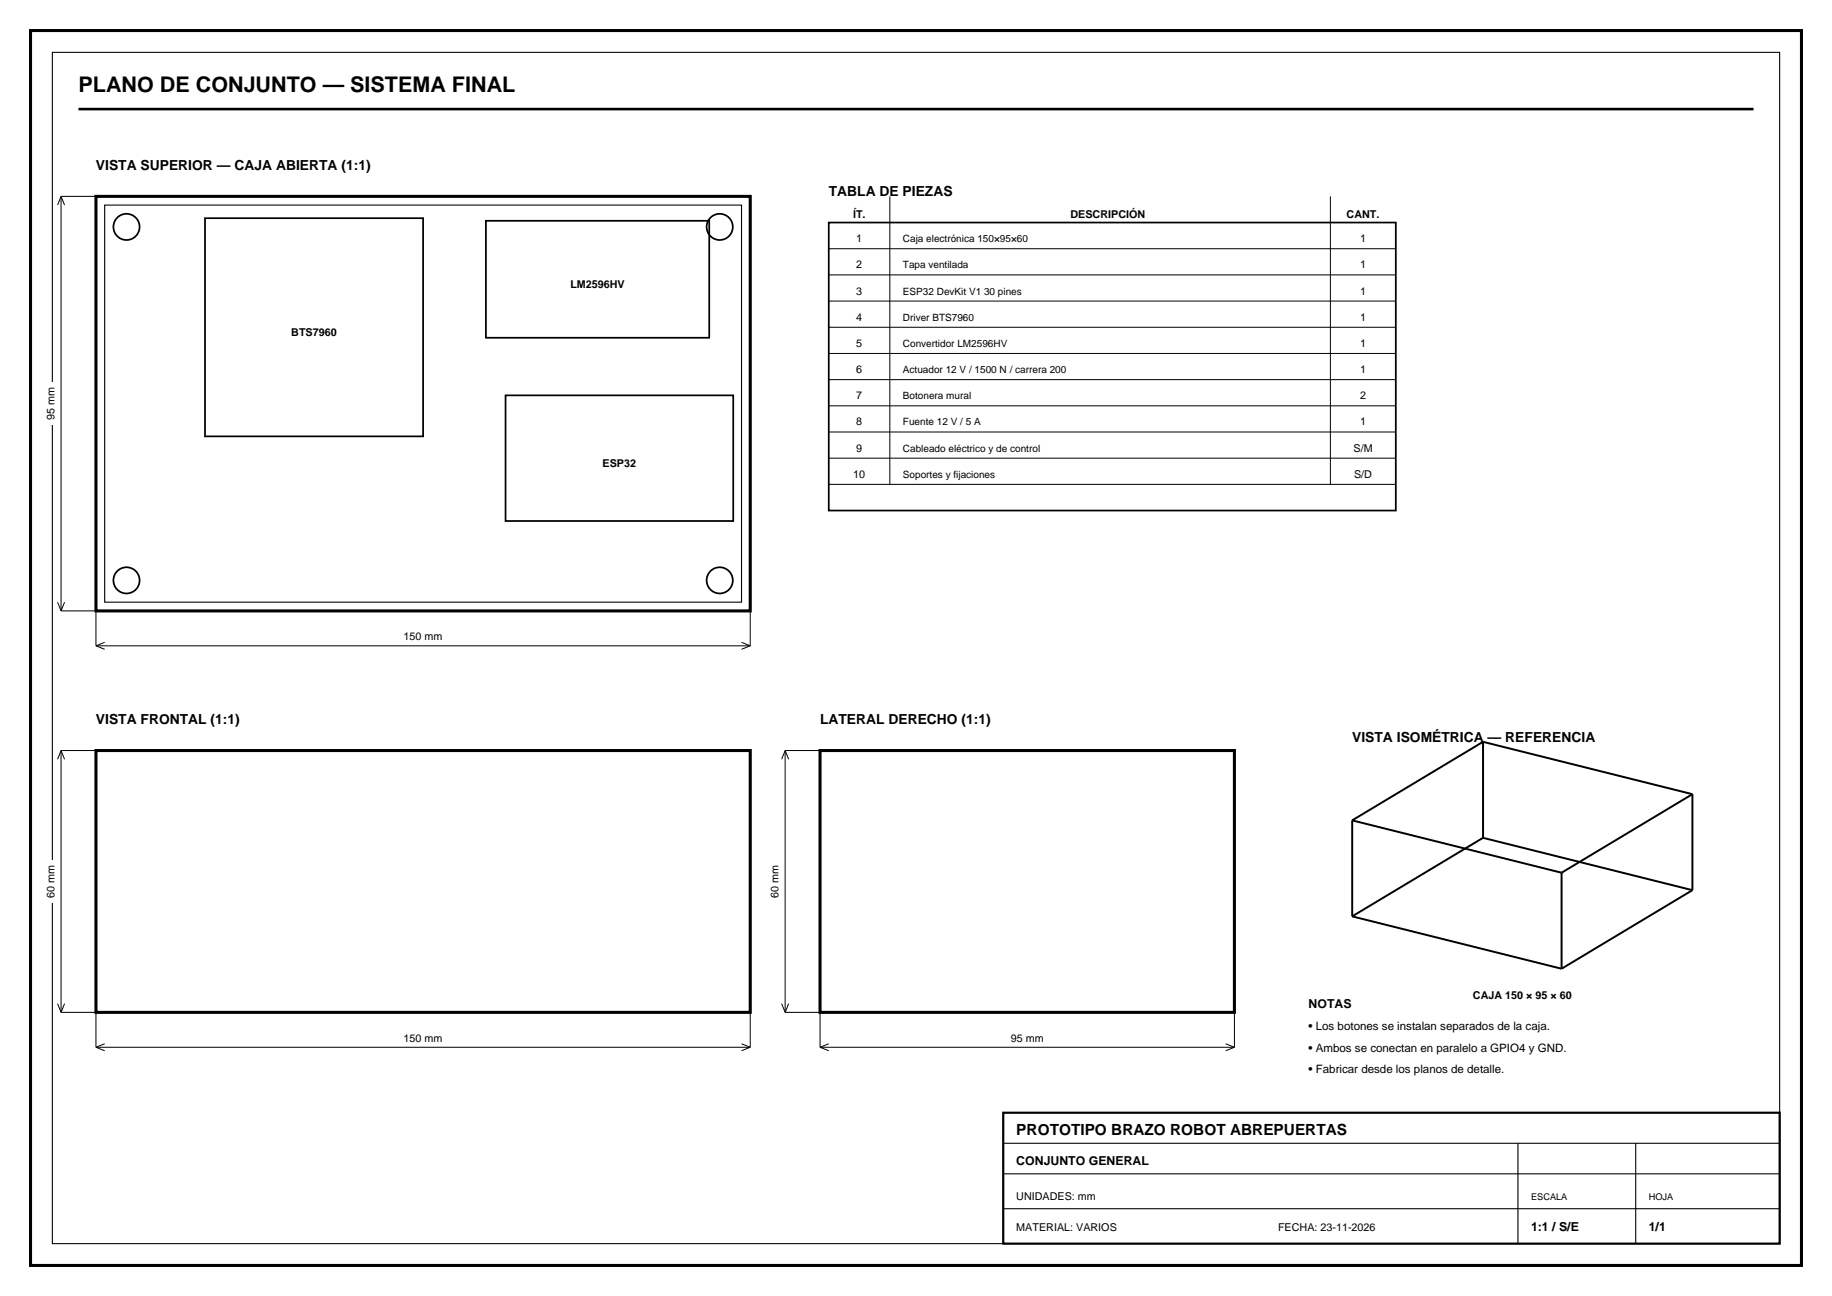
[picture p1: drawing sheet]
<svg xmlns="http://www.w3.org/2000/svg" width="420mm" height="297mm" viewBox="0 0 420 297" stroke-linecap="round" stroke-linejoin="round" font-family="sans-serif">
<defs><g id="words">
<text font-size="4.9" x="18" y="21">PLANO DE CONJUNTO — SISTEMA FINAL</text>
<text font-size="3.5" x="233" y="260">PROTOTIPO BRAZO ROBOT ABREPUERTAS</text>
<g font-size="3.2">
<text x="22" y="39">VISTA SUPERIOR — CAJA ABIERTA (1:1)</text>
<text x="190" y="45">TABLA DE PIEZAS</text>
<text x="22" y="166">VISTA FRONTAL (1:1)</text>
<text x="188" y="166">LATERAL DERECHO (1:1)</text>
<text x="310" y="170">VISTA ISOMÉTRICA — REFERENCIA</text>
</g>
<g font-size="2.8">
<text x="300" y="231">NOTAS</text>
<text x="233" y="267">CONJUNTO GENERAL</text>
<text x="351" y="282">1:1 / S/E</text>
<text x="378" y="282">1/1</text>
</g>
<g font-size="2.6">
<text x="300" y="236">• Los botones se instalan separados de la caja.</text>
<text x="300" y="241">• Ambos se conectan en paralelo a GPIO4 y GND.</text>
<text x="300" y="246">• Fabricar desde los planos de detalle.</text>
</g>
<g font-size="2.5">
<text x="195.6" y="50">ÍT.</text>
<text x="245.4" y="50">DESCRIPCIÓN</text>
<text x="308.7" y="50">CANT.</text>
<text x="196.3" y="55.5">1</text>
<text x="311.8" y="55.5">1</text>
<text x="196.3" y="61.5">2</text>
<text x="311.8" y="61.5">1</text>
<text x="130.8" y="66">LM2596HV</text>
<text x="196.3" y="67.5">3</text>
<text x="311.8" y="67.5">1</text>
<text x="66.8" y="77">BTS7960</text>
<text x="196.3" y="73.5">4</text>
<text x="311.8" y="73.5">1</text>
<text x="196.3" y="79.5">5</text>
<text x="311.8" y="79.5">1</text>
<text x="196.3" y="85.5">6</text>
<text x="311.8" y="85.5">1</text>
<text x="196.3" y="91.5">7</text>
<text x="311.8" y="91.5">2</text>
<text x="12.5" y="96.3" transform="rotate(-90 12.5 96.3)">95 mm</text>
<text x="196.3" y="97.5">8</text>
<text x="311.8" y="97.5">1</text>
<text x="138.2" y="107">ESP32</text>
<text x="196.3" y="103.5">9</text>
<text x="310.3" y="103.5">S/M</text>
<text x="195.6" y="109.5">10</text>
<text x="310.4" y="109.5">S/D</text>
<text x="92.5" y="146.7">150 mm</text>
<text x="12.5" y="205.8" transform="rotate(-90 12.5 205.8)">60 mm</text>
<text x="178.5" y="205.8" transform="rotate(-90 178.5 205.8)">60 mm</text>
<text x="337.7" y="229">CAJA 150 × 95 × 60</text>
<text x="92.5" y="238.7">150 mm</text>
<text x="231.7" y="238.7">95 mm</text>
<text x="233" y="275">UNIDADES: mm</text>
<text x="233" y="282">MATERIAL: VARIOS</text>
<text x="293" y="282">FECHA: 23-11-2026</text>
</g>
<g font-size="2.3">
<text x="207" y="55.5">Caja electrónica 150×95×60</text>
<text x="207" y="61.5">Tapa ventilada</text>
<text x="207" y="67.5">ESP32 DevKit V1 30 pines</text>
<text x="207" y="73.5">Driver BTS7960</text>
<text x="207" y="79.5">Convertidor LM2596HV</text>
<text x="207" y="85.5">Actuador 12 V / 1500 N / carrera 200</text>
<text x="207" y="91.5">Botonera mural</text>
<text x="207" y="97.5">Fuente 12 V / 5 A</text>
<text x="207" y="103.5">Cableado eléctrico y de control</text>
<text x="207" y="109.5">Soportes y fijaciones</text>
</g>
<g font-size="2.1">
<text x="351" y="275">ESCALA</text>
<text x="378" y="275">HOJA</text>
</g>
</g></defs>
<path d="M7 7h406v283h-406zM22 45h150v95h-150z" fill="none" stroke="#000" stroke-width=".7" stroke-linecap="butt"/>
<path d="M12 12h396v273h-396zM24 47h146v91h-146z" fill="none" stroke="#000" stroke-width=".25"/>
<path d="M18 25h384" fill="none" stroke="#000" stroke-width=".6"/>
<g fill="none" stroke="#000" stroke-width=".4">
<path d="M47 50h50v50h-50zM111.4 50.6h51.2v26.8h-51.2zM115.9 90.6h52.2v28.8h-52.2z"/>
<circle cx="29" cy="52" r="3"/>
<circle cx="165" cy="52" r="3"/>
<circle cx="29" cy="133" r="3"/>
<circle cx="165" cy="133" r="3"/>
</g>
<path d="M22 140v8M172 140v8M22 148h150M22 148l2 .8M24 147.2l-2 .8M170 147.2l2 .8M172 148l-2 .8" fill="none" stroke="#000" stroke-width=".23"/>
<path d="M91.4 143.6h11.2v3.9h-11.2z" fill-rule="evenodd" fill="#fff"/>
<path d="M14 45h8M14 45v95M14 45l.8 2M14 45l-.8 2M13.2 138l.8 2M14 140h8M14.8 138l-.8 2" fill="none" stroke="#000" stroke-width=".23"/>
<path d="M9.4 87.6h3.9v9.8h-3.9z" fill-rule="evenodd" fill="#fff"/>
<path d="M22 172h150v60h-150z" fill="none" stroke="#000" stroke-width=".7" stroke-linecap="butt"/>
<path d="M22 232v8M24 239.2l-2 .8M170 239.2l2 .8M172 232v8M22 240h150M22 240l2 .8M172 240l-2 .8" fill="none" stroke="#000" stroke-width=".23"/>
<path d="M91.4 235.6h11.2v3.9h-11.2z" fill-rule="evenodd" fill="#fff"/>
<path d="M14 172h8M14 172v60M14 172l.8 2M14 172l-.8 2M13.2 230l.8 2M14 232h8M14.8 230l-.8 2" fill="none" stroke="#000" stroke-width=".23"/>
<path d="M9.4 197.1h3.9v9.8h-3.9z" fill-rule="evenodd" fill="#fff"/>
<path d="M188 172h95v60h-95z" fill="none" stroke="#000" stroke-width=".7" stroke-linecap="butt"/>
<path d="M188 232v8M190 239.2l-2 .8M281 239.2l2 .8M283 232v8M188 240h95M188 240l2 .8M283 240l-2 .8" fill="none" stroke="#000" stroke-width=".23"/>
<path d="M230.6 235.6h9.8v3.9h-9.8z" fill-rule="evenodd" fill="#fff"/>
<path d="M180 172h8M180 172v60M180 172l.8 2M180 172l-.8 2M179.2 230l.8 2M180 232h8M180.8 230l-.8 2" fill="none" stroke="#000" stroke-width=".23"/>
<path d="M175.4 197.1h3.9v9.8h-3.9z" fill-rule="evenodd" fill="#fff"/>
<path d="M190 51h130v66h-130z" fill="none" stroke="#000" stroke-width=".4"/>
<path d="M190 57h130M204 45v66M305 45v66M190 63h130M190 69h130M190 75h130M190 81h130M190 87h130M190 93h130M190 99h130M190 105h130M190 111h130" fill="none" stroke="#000" stroke-width=".23"/>
<path d="M340 170v22M340 170l48 12M340 170l-30 18M310 188v22M310 188l48 12M340 192l48 12M340 192l-30 18M388 182v22M388 182l-30 18M310 210l48 12M358 200v22M388 204l-30 18" fill="none" stroke="#000" stroke-width=".45"/>
<path d="M230 255h178v30h-178z" fill="none" stroke="#000" stroke-width=".5"/>
<path d="M230 277h178M230 269h178M230 262h178M348 262v23M375 262v23" fill="none" stroke="#000" stroke-width=".25"/>
<use href="#words"/>
</svg>
